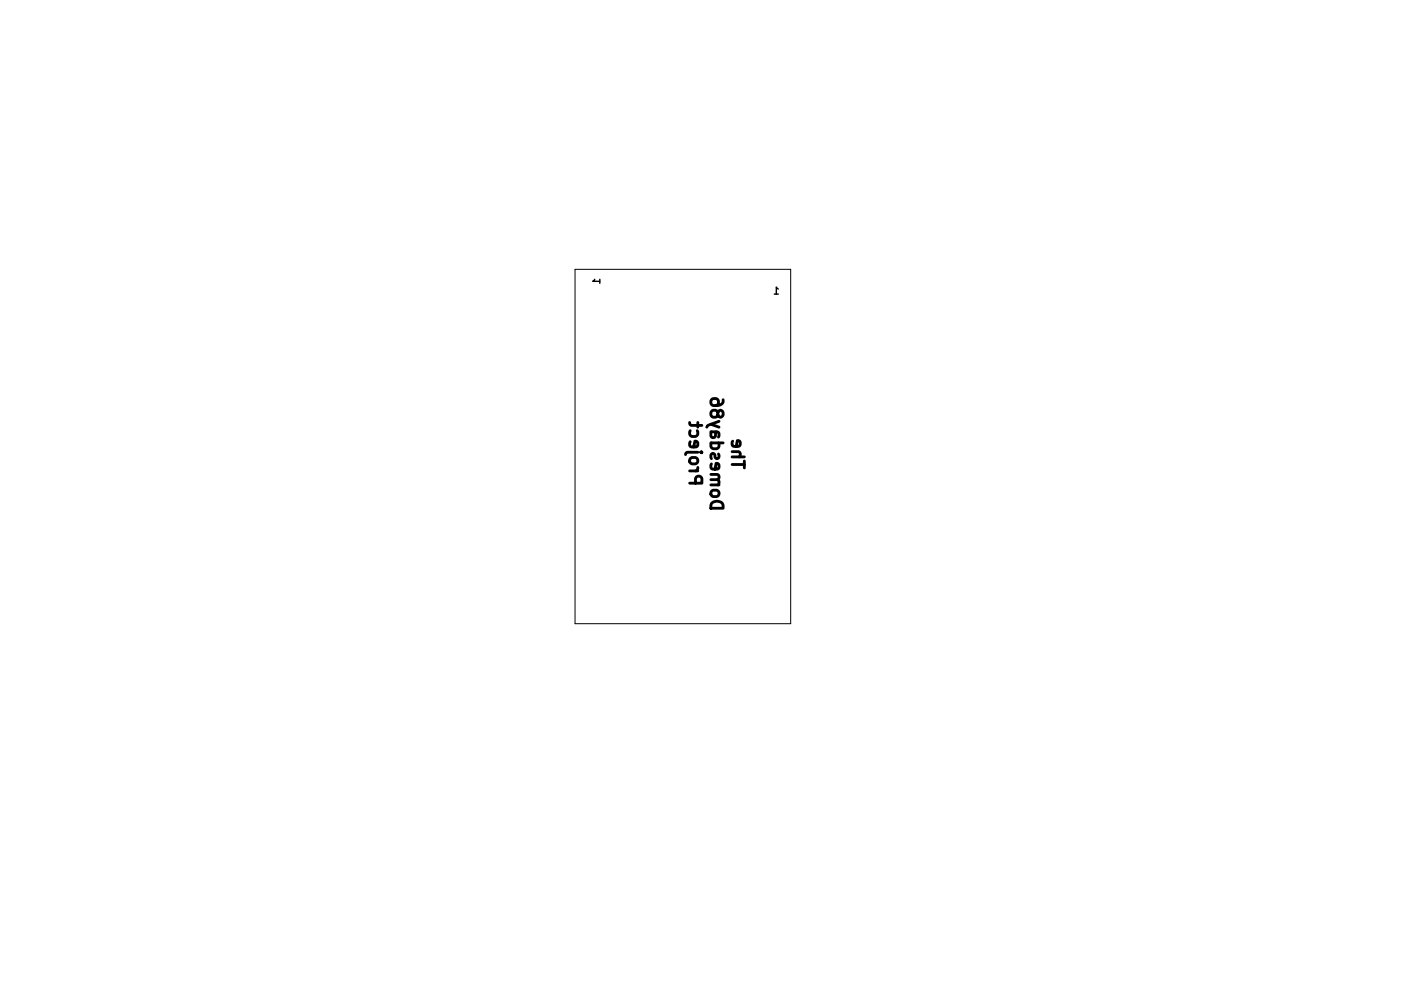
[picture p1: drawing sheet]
<svg xmlns="http://www.w3.org/2000/svg" width="297mm" height="210mm" viewBox="0 0 297 210" stroke-linecap="round" stroke-linejoin="round" font-family="sans-serif">
<g fill="none" stroke="#000" stroke-width=".6">
<path d="M146.2 89.6l.1 .5 .3 .2h2.2M146.2 99.9h1.7M146.3 97.3l.4-.2h.8a.71 .71 0 0 1 .5 .6 .71 .71 0 0 1-.5 .7h-.8a.71 .71 0 0 1-.4-1.1zM146.3 93.7l-.1 .8 .4 .3 1.2-.1 .1-.2-.1-.8-.5-.1-.2 1.2M146.3 91.4l-.1 .7 .5 .5h.8l.3-.2 .1-.3-.1-.7M147.9 99.2a.66 .66 0 0 1-.4 .7M147.9 96h-2.2l-.2 .1-.2 .3M147.9 89.6v1M148.6 96h.2l-.1-.2-.1 .2 .1 .1 .1-.1M150.7 91.6l1.6 .1 .1 .3-.1 .7M150.7 94h2.6M150.7 90l1.7 .6"/>
<path d="M150.8 98.4l-.1 .8 .4 .3 1.2-.1 .1-.2-.1-.8-.5-.1-.2 1.2M150.8 94l-.1 .7 .5 .5h.8l.3-.2 .1-.3-.1-.7M150.8 91.6l-.1 .9a.51 .51 0 0 0 .5 .4 .51 .51 0 0 0 .5-.4l.1-.9M152.2 87.5l-.2-.3-.8-.2-.5 .5v.5l.3 .4 .7 .1 .5-.5 .1-.7a.54 .54 0 0 1 .6-.2 .54 .54 0 0 1 .4 .4l-.1 .8a.54 .54 0 0 1-.6 .2 .54 .54 0 0 1-.4-.5M152.3 96.3l.1 .6-.3 .4-.4-.1-.2-.9-.3-.1-.4 .1-.1 .3 .1 .7M152.4 89.4l-2.3 .9-.3 .3M153.3 84.8a1.03 1.03 0 0 1-1.1 1.2h-1l-.4-.2-.1-.7 .3-.4 .8-.1 .4 .2 .1 .8-.5 .4M155.2 95.8l1.6 .2a.71 .71 0 0 1-.1 .9M155.2 98.6h2.6M155.2 96.9h2.6M155.3 93.6l-.1 .7 .4 .4 1.2-.1 .1-.3-.1-.7-.5-.1-.2 1.2M157.8 97.8v1.5"/>
<path d="M146.2 102.5h2.6v-1a.71 .71 0 0 0-.7-.5 .71 .71 0 0 0-.6 .5v1M150.7 101.8l1.6 .1a.71 .71 0 0 1-.1 1M150.7 100.7l1.6 .1 .1 .6-.3 .4M150.7 102.9h1.7M150.8 106.8a1.48 1.48 0 0 1 2.5 .4v.6h-2.6zM151 104.1l1-.1a.71 .71 0 0 1 .5 .7 .71 .71 0 0 1-.5 .7h-.8a.71 .71 0 0 1-.5-.6 .71 .71 0 0 1 .3-.7z"/>
</g>
<path d="M126.1 59.3l-.4 .4h1.5M127.2 59.3v.8M164.2 62.4h.8M165 61.3l-.4-.4v1.5" fill="none" stroke="#000" stroke-width=".3"/>
<path d="M121.9 57.1h45.7v75.2h-45.7z" fill="none" stroke="#000" stroke-width=".21"/>
</svg>
